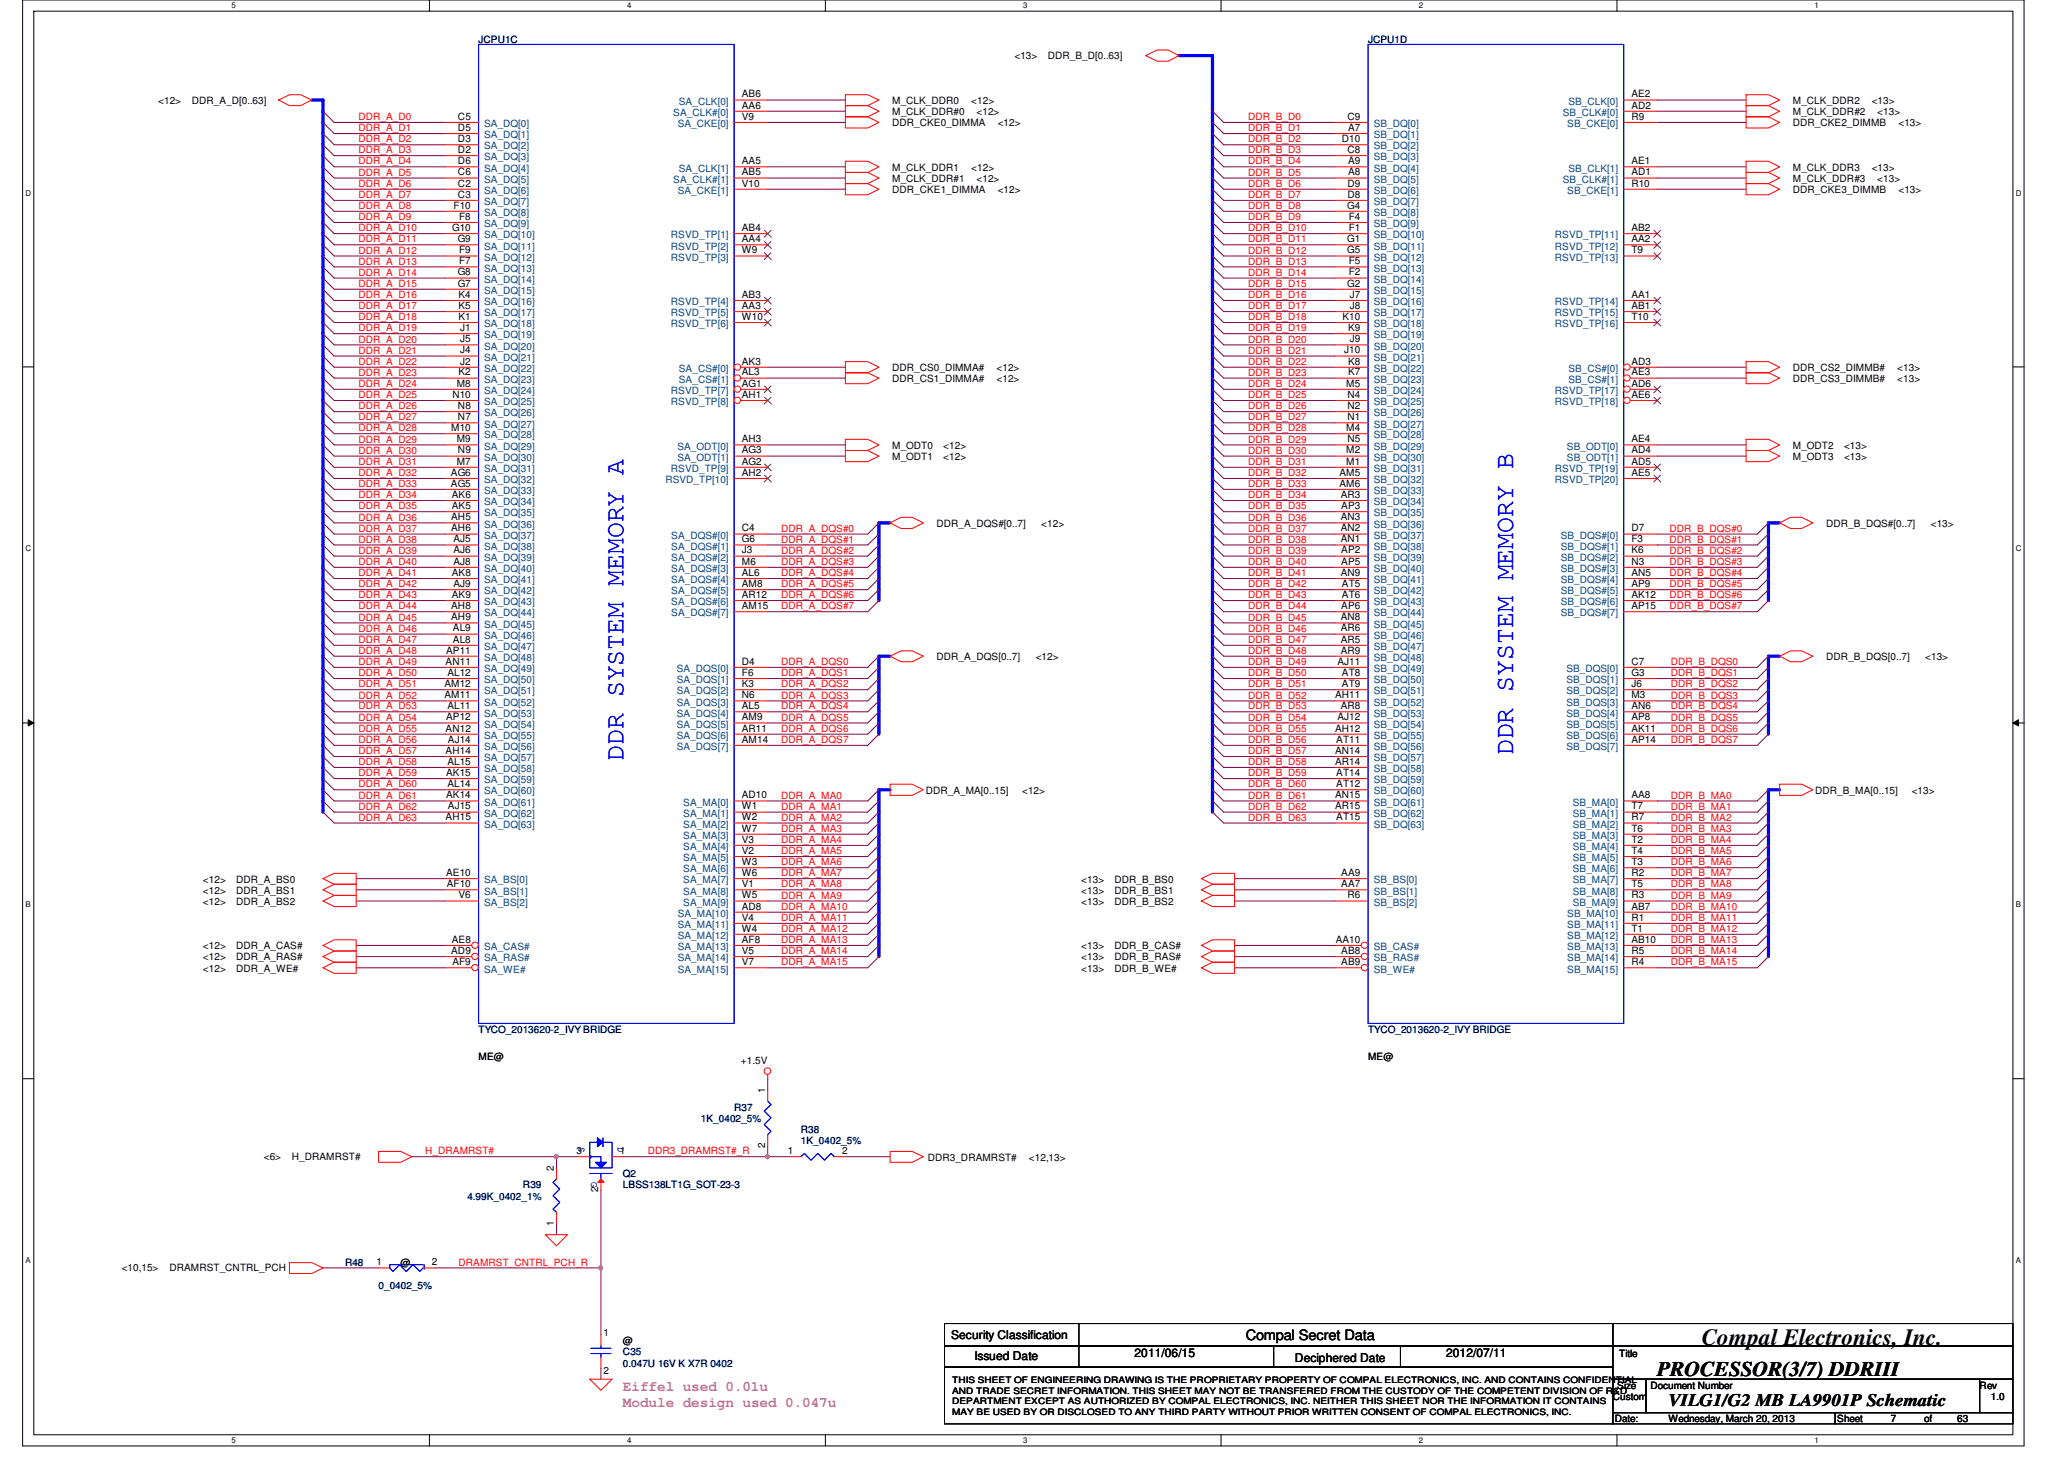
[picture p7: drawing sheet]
<svg xmlns="http://www.w3.org/2000/svg" width="297mm" height="210mm" viewBox="0 0 297 210" stroke-linecap="round" stroke-linejoin="round" font-family="sans-serif">
<defs><g id="words">
<g font-size="3.8" fill="#00f">
<text x="89.7" y="109.5" transform="rotate(-90 89.7 109.5)">DDR SYSTEM MEMORY A</text>
<text x="217.8" y="108.7" transform="rotate(-90 217.8 108.7)">DDR SYSTEM MEMORY B</text>
</g>
<text font-size="3.3" x="244.9" y="193.5">Compal Electronics, Inc.</text>
<text font-size="3" x="238.5" y="198">PROCESSOR(3/7) DDRIII</text>
<text font-size="2.5" x="240.1" y="202.3">VILG1/G2 MB LA9901P Schematic</text>
<text font-size="2.1" x="179.3" y="192.8">Compal Secret Data</text>
<g font-size="2.1" fill="#f0f">
<text x="89.7" y="200.1">Eiffel used 0.01u</text>
<text x="89.7" y="202.4">Module design used 0.047u</text>
</g>
<g font-size="1.7">
<text x="136.9" y="192.7">Security Classification</text>
<text x="140.2" y="195.7">Issued Date</text>
<text x="163.3" y="195.2">2011/06/15</text>
<text x="186.3" y="195.9">Deciphered Date</text>
<text x="208.1" y="195.2">2012/07/11</text>
</g>
<g font-size="1.4" fill="#000080">
<text x="68.9" y="6.2">JCPU1C</text>
<text x="196.9" y="6.2">JCPU1D</text>
<text x="68.9" y="148.6">TYCO_2013620-2_IVY BRIDGE</text>
<text x="196.9" y="148.6">TYCO_2013620-2_IVY BRIDGE</text>
<text x="100.9" y="161.4">1K_0402_5%</text>
<text x="105.7" y="159.8">R37</text>
<text x="115.3" y="163">R38</text>
<text x="115.3" y="164.6">1K_0402_5%</text>
<text x="67.3" y="172.6">4.99K_0402_1%</text>
<text x="75.3" y="171">R39</text>
<text x="89.7" y="169.4">Q2</text>
<text x="89.7" y="171">LBSS138LT1G_SOT-23-3</text>
<text x="49.7" y="182.2">R48</text>
<text x="54.5" y="185.4">0_0402_5%</text>
<text x="89.7" y="195">C35</text>
<text x="89.7" y="196.6">0.047U 16V K X7R 0402</text>
</g>
<g font-size="1.4">
<text x="146" y="8.6">&lt;13&gt;</text>
<text x="150.8" y="8.6">DDR_B_D[0..63]</text>
<text x="22.8" y="15">&lt;12&gt;</text>
<text x="27.6" y="15">DDR_A_D[0..63]</text>
<text x="65.9" y="17.2">C5</text>
<text x="106.8" y="15.6">AA6</text>
<text x="106.8" y="17.2">V9</text>
<text x="106.8" y="14">AB6</text>
<text x="128.4" y="15">M_CLK_DDR0</text>
<text x="128.4" y="16.6">M_CLK_DDR#0</text>
<text x="139.8" y="15">&lt;12&gt;</text>
<text x="140.5" y="16.6">&lt;12&gt;</text>
<text x="193.9" y="17.2">C9</text>
<text x="234.8" y="15.6">AD2</text>
<text x="234.8" y="17.2">R9</text>
<text x="234.8" y="14">AE2</text>
<text x="258" y="15">M_CLK_DDR2</text>
<text x="258" y="16.6">M_CLK_DDR#2</text>
<text x="269.4" y="15">&lt;13&gt;</text>
<text x="270.2" y="16.6">&lt;13&gt;</text>
<text x="65.9" y="18.8">D5</text>
<text x="65.9" y="20.4">D3</text>
<text x="65.9" y="22">D2</text>
<text x="65.9" y="23.6">D6</text>
<text x="106.8" y="23.6">AA5</text>
<text x="128.4" y="18.2">DDR_CKE0_DIMMA</text>
<text x="143.6" y="18.2">&lt;12&gt;</text>
<text x="193.1" y="20.4">D10</text>
<text x="193.9" y="22">C8</text>
<text x="194" y="18.8">A7</text>
<text x="194" y="23.6">A9</text>
<text x="234.8" y="23.6">AE1</text>
<text x="258" y="18.2">DDR_CKE2_DIMMB</text>
<text x="273.2" y="18.2">&lt;13&gt;</text>
<text x="65.9" y="25.2">C6</text>
<text x="65.9" y="26.8">C2</text>
<text x="65.9" y="28.4">C3</text>
<text x="106.8" y="25.2">AB5</text>
<text x="106.8" y="26.8">V10</text>
<text x="128.4" y="24.6">M_CLK_DDR1</text>
<text x="128.4" y="26.2">M_CLK_DDR#1</text>
<text x="128.4" y="27.8">DDR_CKE1_DIMMA</text>
<text x="139.8" y="24.6">&lt;12&gt;</text>
<text x="140.5" y="26.2">&lt;12&gt;</text>
<text x="143.6" y="27.8">&lt;12&gt;</text>
<text x="193.9" y="26.8">D9</text>
<text x="193.9" y="28.4">D8</text>
<text x="194" y="25.2">A8</text>
<text x="234.8" y="25.2">AD1</text>
<text x="234.8" y="26.8">R10</text>
<text x="258" y="24.6">M_CLK_DDR3</text>
<text x="258" y="27.8">DDR_CKE3_DIMMB</text>
<text x="258" y="26.2">M_CLK_DDR#3</text>
<text x="269.4" y="24.6">&lt;13&gt;</text>
<text x="270.2" y="26.2">&lt;13&gt;</text>
<text x="273.2" y="27.8">&lt;13&gt;</text>
<text x="65.1" y="33.2">G10</text>
<text x="65.3" y="30">F10</text>
<text x="65.9" y="34.8">G9</text>
<text x="66.1" y="31.6">F8</text>
<text x="106.8" y="33.2">AB4</text>
<text x="106.8" y="34.8">AA4</text>
<text x="193.9" y="30">G4</text>
<text x="193.9" y="34.8">G1</text>
<text x="194.1" y="31.6">F4</text>
<text x="194.1" y="33.2">F1</text>
<text x="234.8" y="33.2">AB2</text>
<text x="234.8" y="34.8">AA2</text>
<text x="65.9" y="39.6">G8</text>
<text x="65.9" y="41.2">G7</text>
<text x="66.1" y="36.4">F9</text>
<text x="66.1" y="38">F7</text>
<text x="106.8" y="36.4">W9</text>
<text x="193.9" y="36.4">G5</text>
<text x="193.9" y="41.2">G2</text>
<text x="194.1" y="38">F5</text>
<text x="194.1" y="39.6">F2</text>
<text x="234.8" y="36.4">T9</text>
<text x="66" y="42.8">K4</text>
<text x="66" y="44.4">K5</text>
<text x="66" y="46">K1</text>
<text x="66.2" y="47.6">J1</text>
<text x="106.8" y="42.8">AB3</text>
<text x="106.8" y="44.4">AA3</text>
<text x="106.8" y="46">W10</text>
<text x="193.2" y="46">K10</text>
<text x="194" y="47.6">K9</text>
<text x="194.3" y="42.8">J7</text>
<text x="194.3" y="44.4">J8</text>
<text x="234.8" y="42.8">AA1</text>
<text x="234.8" y="44.4">AB1</text>
<text x="234.8" y="46">T10</text>
<text x="66.2" y="49.2">J5</text>
<text x="66.2" y="50.8">J4</text>
<text x="66.2" y="52.5">J2</text>
<text x="106.8" y="52.5">AK3</text>
<text x="128.4" y="53.4">DDR_CS0_DIMMA#</text>
<text x="143.4" y="53.4">&lt;12&gt;</text>
<text x="193.5" y="50.8">J10</text>
<text x="194" y="52.5">K8</text>
<text x="194.3" y="49.2">J9</text>
<text x="234.8" y="52.5">AD3</text>
<text x="258" y="53.4">DDR_CS2_DIMMB#</text>
<text x="273" y="53.4">&lt;13&gt;</text>
<text x="65.1" y="57.2">N10</text>
<text x="65.7" y="55.6">M8</text>
<text x="65.9" y="58.8">N8</text>
<text x="66" y="54">K2</text>
<text x="106.8" y="54">AL3</text>
<text x="106.8" y="55.6">AG1</text>
<text x="106.8" y="57.2">AH1</text>
<text x="128.4" y="55">DDR_CS1_DIMMA#</text>
<text x="143.4" y="55">&lt;12&gt;</text>
<text x="193.8" y="55.6">M5</text>
<text x="193.9" y="57.2">N4</text>
<text x="193.9" y="58.8">N2</text>
<text x="194" y="54">K7</text>
<text x="234.8" y="55.6">AD6</text>
<text x="234.8" y="57.2">AE6</text>
<text x="234.8" y="54">AE3</text>
<text x="258" y="55">DDR_CS3_DIMMB#</text>
<text x="273" y="55">&lt;13&gt;</text>
<text x="64.9" y="62">M10</text>
<text x="65.7" y="63.6">M9</text>
<text x="65.9" y="60.5">N7</text>
<text x="65.9" y="65.2">N9</text>
<text x="106.8" y="63.6">AH3</text>
<text x="106.8" y="65.2">AG3</text>
<text x="128.4" y="64.6">M_ODT0</text>
<text x="135.8" y="64.6">&lt;12&gt;</text>
<text x="193.8" y="62">M4</text>
<text x="193.8" y="65.2">M2</text>
<text x="193.9" y="60.5">N1</text>
<text x="193.9" y="63.6">N5</text>
<text x="234.8" y="63.6">AE4</text>
<text x="234.8" y="65.2">AD4</text>
<text x="258" y="64.6">M_ODT2</text>
<text x="265.4" y="64.6">&lt;13&gt;</text>
<text x="64.9" y="68.5">AG6</text>
<text x="64.9" y="70">AG5</text>
<text x="65" y="71.6">AK6</text>
<text x="65.7" y="66.8">M7</text>
<text x="106.8" y="68.5">AH2</text>
<text x="106.8" y="66.8">AG2</text>
<text x="128.4" y="66.2">M_ODT1</text>
<text x="135.8" y="66.2">&lt;12&gt;</text>
<text x="192.8" y="68.5">AM5</text>
<text x="192.8" y="70">AM6</text>
<text x="193" y="71.6">AR3</text>
<text x="193.8" y="66.8">M1</text>
<text x="234.8" y="66.8">AD5</text>
<text x="234.8" y="68.5">AE5</text>
<text x="258" y="66.2">M_ODT3</text>
<text x="265.4" y="66.2">&lt;13&gt;</text>
<text x="64.9" y="74.8">AH5</text>
<text x="64.9" y="76.5">AH6</text>
<text x="65" y="73.2">AK5</text>
<text x="106.8" y="76.5">C4</text>
<text x="134.8" y="75.8">DDR_A_DQS#[0..7]</text>
<text x="149.9" y="75.8">&lt;12&gt;</text>
<text x="193" y="74.8">AN3</text>
<text x="193" y="76.5">AN2</text>
<text x="193" y="73.2">AP3</text>
<text x="234.8" y="76.5">D7</text>
<text x="262.8" y="75.8">DDR_B_DQS#[0..7]</text>
<text x="277.9" y="75.8">&lt;13&gt;</text>
<text x="65" y="82.8">AK8</text>
<text x="65.3" y="78">AJ5</text>
<text x="65.3" y="79.6">AJ6</text>
<text x="65.3" y="81.2">AJ8</text>
<text x="106.8" y="78">G6</text>
<text x="106.8" y="79.6">J3</text>
<text x="106.8" y="81.2">M6</text>
<text x="106.8" y="82.8">AL6</text>
<text x="193" y="78">AN1</text>
<text x="193" y="82.8">AN9</text>
<text x="193" y="79.6">AP2</text>
<text x="193" y="81.2">AP5</text>
<text x="234.8" y="82.8">AN5</text>
<text x="234.8" y="78">F3</text>
<text x="234.8" y="79.6">K6</text>
<text x="234.8" y="81.2">N3</text>
<text x="64.9" y="87.6">AH8</text>
<text x="64.9" y="89.2">AH9</text>
<text x="65" y="86">AK9</text>
<text x="65.3" y="84.5">AJ9</text>
<text x="106.8" y="84.5">AM8</text>
<text x="106.8" y="86">AR12</text>
<text x="106.8" y="87.6">AM15</text>
<text x="193" y="89.2">AN8</text>
<text x="193" y="87.6">AP6</text>
<text x="193.1" y="84.5">AT5</text>
<text x="193.1" y="86">AT6</text>
<text x="234.8" y="84.5">AP9</text>
<text x="234.8" y="86">AK12</text>
<text x="234.8" y="87.6">AP15</text>
<text x="64.1" y="95.6">AN11</text>
<text x="64.2" y="94">AP11</text>
<text x="65.2" y="90.8">AL9</text>
<text x="65.2" y="92.5">AL8</text>
<text x="106.8" y="95.6">D4</text>
<text x="134.8" y="95">DDR_A_DQS[0..7]</text>
<text x="149.1" y="95">&lt;12&gt;</text>
<text x="192.5" y="95.6">AJ11</text>
<text x="193" y="90.8">AR6</text>
<text x="193" y="92.5">AR5</text>
<text x="193" y="94">AR9</text>
<text x="234.8" y="95.6">C7</text>
<text x="262.8" y="95">DDR_B_DQS[0..7]</text>
<text x="277.1" y="95">&lt;13&gt;</text>
<text x="64" y="98.8">AM12</text>
<text x="64" y="100.5">AM11</text>
<text x="64.4" y="97.2">AL12</text>
<text x="106.8" y="97.2">F6</text>
<text x="106.8" y="98.8">K3</text>
<text x="106.8" y="100.5">N6</text>
<text x="192.1" y="100.5">AH11</text>
<text x="193.1" y="97.2">AT8</text>
<text x="193.1" y="98.8">AT9</text>
<text x="234.8" y="97.2">G3</text>
<text x="234.8" y="98.8">J6</text>
<text x="234.8" y="100.5">M3</text>
<text x="64.1" y="105.2">AN12</text>
<text x="64.2" y="103.6">AP12</text>
<text x="64.4" y="102">AL11</text>
<text x="64.5" y="106.8">AJ14</text>
<text x="106.8" y="102">AL5</text>
<text x="106.8" y="103.6">AM9</text>
<text x="106.8" y="105.2">AR11</text>
<text x="106.8" y="106.8">AM14</text>
<text x="192.1" y="105.2">AH12</text>
<text x="192.3" y="106.8">AT11</text>
<text x="192.5" y="103.6">AJ12</text>
<text x="193" y="102">AR8</text>
<text x="234.8" y="102">AN6</text>
<text x="234.8" y="103.6">AP8</text>
<text x="234.8" y="105.2">AK11</text>
<text x="234.8" y="106.8">AP14</text>
<text x="64.1" y="108.5">AH14</text>
<text x="64.2" y="111.6">AK15</text>
<text x="64.4" y="110">AL15</text>
<text x="64.4" y="113.2">AL14</text>
<text x="192.1" y="108.5">AN14</text>
<text x="192.1" y="110">AR14</text>
<text x="192.3" y="111.6">AT14</text>
<text x="192.3" y="113.2">AT12</text>
<text x="64.1" y="118">AH15</text>
<text x="64.2" y="114.9">AK14</text>
<text x="64.5" y="116.5">AJ15</text>
<text x="106.8" y="114.9">AD10</text>
<text x="106.8" y="116.5">W1</text>
<text x="106.8" y="118">W2</text>
<text x="106.8" y="119.6">W7</text>
<text x="133.2" y="114.2">DDR_A_MA[0..15]</text>
<text x="147.1" y="114.2">&lt;12&gt;</text>
<text x="192.1" y="114.9">AN15</text>
<text x="192.1" y="116.5">AR15</text>
<text x="192.3" y="118">AT15</text>
<text x="234.8" y="114.9">AA8</text>
<text x="234.8" y="116.5">T7</text>
<text x="234.8" y="118">R7</text>
<text x="234.8" y="119.6">T6</text>
<text x="261.2" y="114.2">DDR_B_MA[0..15]</text>
<text x="275.1" y="114.2">&lt;13&gt;</text>
<text x="106.8" y="121.2">V3</text>
<text x="106.8" y="122.9">V2</text>
<text x="106.8" y="124.5">W3</text>
<text x="234.8" y="121.2">T2</text>
<text x="234.8" y="122.9">T4</text>
<text x="234.8" y="124.5">T3</text>
<text x="29.2" y="127">&lt;12&gt;</text>
<text x="29.2" y="128.6">&lt;12&gt;</text>
<text x="29.2" y="130.2">&lt;12&gt;</text>
<text x="34" y="127">DDR_A_BS0</text>
<text x="34" y="128.6">DDR_A_BS1</text>
<text x="34" y="130.2">DDR_A_BS2</text>
<text x="64.2" y="126">AE10</text>
<text x="64.3" y="127.6">AF10</text>
<text x="66" y="129.2">V6</text>
<text x="106.8" y="130.9">AD8</text>
<text x="106.8" y="126">W6</text>
<text x="106.8" y="127.6">V1</text>
<text x="106.8" y="129.2">W5</text>
<text x="155.6" y="127">&lt;13&gt;</text>
<text x="155.6" y="128.6">&lt;13&gt;</text>
<text x="155.6" y="130.2">&lt;13&gt;</text>
<text x="160.4" y="127">DDR_B_BS0</text>
<text x="160.4" y="128.6">DDR_B_BS1</text>
<text x="160.4" y="130.2">DDR_B_BS2</text>
<text x="193" y="126">AA9</text>
<text x="193" y="127.6">AA7</text>
<text x="193.9" y="129.2">R6</text>
<text x="234.8" y="130.9">AB7</text>
<text x="234.8" y="126">R2</text>
<text x="234.8" y="127.6">T5</text>
<text x="234.8" y="129.2">R3</text>
<text x="29.2" y="136.6">&lt;12&gt;</text>
<text x="34" y="136.6">DDR_A_CAS#</text>
<text x="64.9" y="137.2">AD9</text>
<text x="65" y="135.6">AE8</text>
<text x="106.8" y="132.5">V4</text>
<text x="106.8" y="134">W4</text>
<text x="106.8" y="135.6">AF8</text>
<text x="106.8" y="137.2">V5</text>
<text x="155.6" y="136.6">&lt;13&gt;</text>
<text x="160.4" y="136.6">DDR_B_CAS#</text>
<text x="192.2" y="135.6">AA10</text>
<text x="193" y="137.2">AB8</text>
<text x="234.8" y="132.5">R1</text>
<text x="234.8" y="134">T1</text>
<text x="234.8" y="135.6">AB10</text>
<text x="234.8" y="137.2">R5</text>
<text x="29.2" y="139.8">&lt;12&gt;</text>
<text x="29.2" y="138.2">&lt;12&gt;</text>
<text x="34" y="139.8">DDR_A_WE#</text>
<text x="34" y="138.2">DDR_A_RAS#</text>
<text x="65.1" y="138.9">AF9</text>
<text x="106.8" y="138.9">V7</text>
<text x="155.6" y="139.8">&lt;13&gt;</text>
<text x="155.6" y="138.2">&lt;13&gt;</text>
<text x="160.4" y="139.8">DDR_B_WE#</text>
<text x="160.4" y="138.2">DDR_B_RAS#</text>
<text x="193" y="138.9">AB9</text>
<text x="234.8" y="138.9">R4</text>
<text x="68.9" y="152.4">ME@</text>
<text x="106.6" y="153.1">+1.5V</text>
<text x="196.9" y="152.4">ME@</text>
<text x="110.1" y="157.3" transform="rotate(-90 110.1 157.3)">1</text>
<text x="38" y="166.8">&lt;6&gt;</text>
<text x="42" y="166.8">H_DRAMRST#</text>
<text x="83" y="166">3</text>
<text x="89.2" y="166">1</text>
<text x="110.1" y="165.1" transform="rotate(-90 110.1 165.1)">2</text>
<text x="113.4" y="166">1</text>
<text x="121.2" y="166">2</text>
<text x="133.5" y="167">DDR3_DRAMRST#</text>
<text x="148.1" y="167">&lt;12,13&gt;</text>
<text x="79.7" y="168.5" transform="rotate(-90 79.7 168.5)">2</text>
<text x="86.1" y="171.5" transform="rotate(-90 86.1 171.5)">2</text>
<text x="79.7" y="176.3" transform="rotate(-90 79.7 176.3)">1</text>
<text x="17.5" y="182.8">&lt;10,15&gt;</text>
<text x="24.4" y="182.8">DRAMRST_CNTRL_PCH</text>
<text x="54.2" y="182">1</text>
<text x="57.7" y="182.2">@</text>
<text x="62.1" y="182">2</text>
<text x="86.9" y="192.2">1</text>
<text x="86.9" y="197.7">2</text>
<text x="89.7" y="193.4">@</text>
<text x="233" y="195.2">Title</text>
<text x="232.1" y="201.4">Custom</text>
<text x="232.7" y="199.8">Size</text>
<text x="237.5" y="199.8">Document Number</text>
<text x="284.9" y="199.8">Rev</text>
<text x="286.5" y="201.4">1.0</text>
<text x="232.4" y="204.6">Date:</text>
<text x="240.1" y="204.6">Wednesday, March 20, 2013</text>
<text x="264.4" y="204.6">Sheet</text>
<text x="272.1" y="204.6">7</text>
<text x="276.9" y="204.6">of</text>
<text x="281.7" y="204.6">63</text>
</g>
<g font-size="1.4" fill="#f00">
<text x="51.6" y="17.3">DDR_A_D0</text>
<text x="179.6" y="17.3">DDR_B_D0</text>
<text x="51.6" y="22.1">DDR_A_D3</text>
<text x="51.6" y="23.7">DDR_A_D4</text>
<text x="51.6" y="20.5">DDR_A_D2</text>
<text x="51.6" y="18.9">DDR_A_D1</text>
<text x="179.6" y="23.7">DDR_B_D4</text>
<text x="179.6" y="22.1">DDR_B_D3</text>
<text x="179.6" y="20.5">DDR_B_D2</text>
<text x="179.6" y="18.9">DDR_B_D1</text>
<text x="51.6" y="28.5">DDR_A_D7</text>
<text x="51.6" y="25.3">DDR_A_D5</text>
<text x="51.6" y="26.9">DDR_A_D6</text>
<text x="179.6" y="28.5">DDR_B_D7</text>
<text x="179.6" y="26.9">DDR_B_D6</text>
<text x="179.6" y="25.3">DDR_B_D5</text>
<text x="51.6" y="30.1">DDR_A_D8</text>
<text x="51.6" y="31.7">DDR_A_D9</text>
<text x="51.6" y="33.3">DDR_A_D10</text>
<text x="51.6" y="34.9">DDR_A_D11</text>
<text x="179.6" y="33.3">DDR_B_D10</text>
<text x="179.6" y="34.9">DDR_B_D11</text>
<text x="179.6" y="30.1">DDR_B_D8</text>
<text x="179.6" y="31.7">DDR_B_D9</text>
<text x="51.6" y="39.7">DDR_A_D14</text>
<text x="51.6" y="41.3">DDR_A_D15</text>
<text x="51.6" y="38.1">DDR_A_D13</text>
<text x="51.6" y="36.5">DDR_A_D12</text>
<text x="179.6" y="39.7">DDR_B_D14</text>
<text x="179.6" y="38.1">DDR_B_D13</text>
<text x="179.6" y="41.3">DDR_B_D15</text>
<text x="179.6" y="36.5">DDR_B_D12</text>
<text x="51.6" y="47.7">DDR_A_D19</text>
<text x="51.6" y="42.9">DDR_A_D16</text>
<text x="51.6" y="44.5">DDR_A_D17</text>
<text x="51.6" y="46.1">DDR_A_D18</text>
<text x="179.6" y="47.7">DDR_B_D19</text>
<text x="179.6" y="46.1">DDR_B_D18</text>
<text x="179.6" y="44.5">DDR_B_D17</text>
<text x="179.6" y="42.9">DDR_B_D16</text>
<text x="51.6" y="49.3">DDR_A_D20</text>
<text x="51.6" y="50.9">DDR_A_D21</text>
<text x="51.6" y="52.5">DDR_A_D22</text>
<text x="179.6" y="50.9">DDR_B_D21</text>
<text x="179.6" y="52.5">DDR_B_D22</text>
<text x="179.6" y="49.3">DDR_B_D20</text>
<text x="51.6" y="57.3">DDR_A_D25</text>
<text x="51.6" y="55.7">DDR_A_D24</text>
<text x="51.6" y="58.9">DDR_A_D26</text>
<text x="51.6" y="54.1">DDR_A_D23</text>
<text x="179.6" y="55.7">DDR_B_D24</text>
<text x="179.6" y="58.9">DDR_B_D26</text>
<text x="179.6" y="54.1">DDR_B_D23</text>
<text x="179.6" y="57.3">DDR_B_D25</text>
<text x="51.6" y="60.5">DDR_A_D27</text>
<text x="51.6" y="65.3">DDR_A_D30</text>
<text x="51.6" y="63.7">DDR_A_D29</text>
<text x="51.6" y="62.1">DDR_A_D28</text>
<text x="179.6" y="63.7">DDR_B_D29</text>
<text x="179.6" y="60.5">DDR_B_D27</text>
<text x="179.6" y="65.3">DDR_B_D30</text>
<text x="179.6" y="62.1">DDR_B_D28</text>
<text x="51.6" y="71.7">DDR_A_D34</text>
<text x="51.6" y="68.5">DDR_A_D32</text>
<text x="51.6" y="70.1">DDR_A_D33</text>
<text x="51.6" y="66.9">DDR_A_D31</text>
<text x="179.6" y="70.1">DDR_B_D33</text>
<text x="179.6" y="71.7">DDR_B_D34</text>
<text x="179.6" y="66.9">DDR_B_D31</text>
<text x="179.6" y="68.5">DDR_B_D32</text>
<text x="51.6" y="73.3">DDR_A_D35</text>
<text x="51.6" y="74.9">DDR_A_D36</text>
<text x="51.6" y="76.5">DDR_A_D37</text>
<text x="112.4" y="76.5">DDR_A_DQS#0</text>
<text x="179.6" y="73.3">DDR_B_D35</text>
<text x="179.6" y="76.5">DDR_B_D37</text>
<text x="179.6" y="74.9">DDR_B_D36</text>
<text x="240.3" y="76.5">DDR_B_DQS#0</text>
<text x="51.6" y="79.7">DDR_A_D39</text>
<text x="51.6" y="82.9">DDR_A_D41</text>
<text x="51.6" y="81.3">DDR_A_D40</text>
<text x="51.6" y="78.1">DDR_A_D38</text>
<text x="112.4" y="79.7">DDR_A_DQS#2</text>
<text x="112.4" y="81.3">DDR_A_DQS#3</text>
<text x="112.4" y="78.1">DDR_A_DQS#1</text>
<text x="112.4" y="82.9">DDR_A_DQS#4</text>
<text x="179.6" y="81.3">DDR_B_D40</text>
<text x="179.6" y="79.7">DDR_B_D39</text>
<text x="179.6" y="82.9">DDR_B_D41</text>
<text x="179.6" y="78.1">DDR_B_D38</text>
<text x="240.3" y="78.1">DDR_B_DQS#1</text>
<text x="240.3" y="82.9">DDR_B_DQS#4</text>
<text x="240.3" y="81.3">DDR_B_DQS#3</text>
<text x="240.3" y="79.7">DDR_B_DQS#2</text>
<text x="51.6" y="84.5">DDR_A_D42</text>
<text x="51.6" y="86.1">DDR_A_D43</text>
<text x="51.6" y="87.7">DDR_A_D44</text>
<text x="51.6" y="89.3">DDR_A_D45</text>
<text x="112.4" y="87.7">DDR_A_DQS#7</text>
<text x="112.4" y="84.5">DDR_A_DQS#5</text>
<text x="112.4" y="86.1">DDR_A_DQS#6</text>
<text x="179.6" y="84.5">DDR_B_D42</text>
<text x="179.6" y="86.1">DDR_B_D43</text>
<text x="179.6" y="87.7">DDR_B_D44</text>
<text x="179.6" y="89.3">DDR_B_D45</text>
<text x="240.3" y="87.7">DDR_B_DQS#7</text>
<text x="240.3" y="84.5">DDR_B_DQS#5</text>
<text x="240.3" y="86.1">DDR_B_DQS#6</text>
<text x="51.6" y="92.5">DDR_A_D47</text>
<text x="51.6" y="90.9">DDR_A_D46</text>
<text x="51.6" y="94.1">DDR_A_D48</text>
<text x="51.6" y="95.7">DDR_A_D49</text>
<text x="112.4" y="95.7">DDR_A_DQS0</text>
<text x="179.6" y="90.9">DDR_B_D46</text>
<text x="179.6" y="95.7">DDR_B_D49</text>
<text x="179.6" y="94.1">DDR_B_D48</text>
<text x="179.6" y="92.5">DDR_B_D47</text>
<text x="240.4" y="95.7">DDR_B_DQS0</text>
<text x="51.6" y="98.9">DDR_A_D51</text>
<text x="51.6" y="97.3">DDR_A_D50</text>
<text x="51.6" y="100.5">DDR_A_D52</text>
<text x="112.4" y="98.9">DDR_A_DQS2</text>
<text x="112.4" y="97.3">DDR_A_DQS1</text>
<text x="112.4" y="100.5">DDR_A_DQS3</text>
<text x="179.6" y="97.3">DDR_B_D50</text>
<text x="179.6" y="100.5">DDR_B_D52</text>
<text x="179.6" y="98.9">DDR_B_D51</text>
<text x="240.4" y="97.3">DDR_B_DQS1</text>
<text x="240.4" y="100.5">DDR_B_DQS3</text>
<text x="240.4" y="98.9">DDR_B_DQS2</text>
<text x="51.6" y="106.9">DDR_A_D56</text>
<text x="51.6" y="105.3">DDR_A_D55</text>
<text x="51.6" y="103.7">DDR_A_D54</text>
<text x="51.6" y="102.1">DDR_A_D53</text>
<text x="112.4" y="105.3">DDR_A_DQS6</text>
<text x="112.4" y="103.7">DDR_A_DQS5</text>
<text x="112.4" y="102.1">DDR_A_DQS4</text>
<text x="112.4" y="106.9">DDR_A_DQS7</text>
<text x="179.6" y="105.3">DDR_B_D55</text>
<text x="179.6" y="102.1">DDR_B_D53</text>
<text x="179.6" y="106.9">DDR_B_D56</text>
<text x="179.6" y="103.7">DDR_B_D54</text>
<text x="240.4" y="106.9">DDR_B_DQS7</text>
<text x="240.4" y="103.7">DDR_B_DQS5</text>
<text x="240.4" y="102.1">DDR_B_DQS4</text>
<text x="240.4" y="105.3">DDR_B_DQS6</text>
<text x="51.6" y="111.7">DDR_A_D59</text>
<text x="51.6" y="110.1">DDR_A_D58</text>
<text x="51.6" y="108.5">DDR_A_D57</text>
<text x="51.6" y="113.3">DDR_A_D60</text>
<text x="179.6" y="111.7">DDR_B_D59</text>
<text x="179.6" y="108.5">DDR_B_D57</text>
<text x="179.6" y="113.3">DDR_B_D60</text>
<text x="179.6" y="110.1">DDR_B_D58</text>
<text x="51.6" y="118.1">DDR_A_D63</text>
<text x="51.6" y="116.5">DDR_A_D62</text>
<text x="51.6" y="114.9">DDR_A_D61</text>
<text x="112.4" y="114.9">DDR_A_MA0</text>
<text x="112.4" y="116.5">DDR_A_MA1</text>
<text x="112.4" y="118.1">DDR_A_MA2</text>
<text x="112.4" y="119.7">DDR_A_MA3</text>
<text x="179.6" y="118.1">DDR_B_D63</text>
<text x="179.6" y="116.5">DDR_B_D62</text>
<text x="179.6" y="114.9">DDR_B_D61</text>
<text x="240.4" y="114.9">DDR_B_MA0</text>
<text x="240.4" y="118.1">DDR_B_MA2</text>
<text x="240.4" y="119.7">DDR_B_MA3</text>
<text x="240.4" y="116.5">DDR_B_MA1</text>
<text x="112.4" y="122.9">DDR_A_MA5</text>
<text x="112.4" y="121.3">DDR_A_MA4</text>
<text x="112.4" y="124.5">DDR_A_MA6</text>
<text x="240.4" y="121.3">DDR_B_MA4</text>
<text x="240.4" y="122.9">DDR_B_MA5</text>
<text x="240.4" y="124.5">DDR_B_MA6</text>
<text x="112.4" y="129.3">DDR_A_MA9</text>
<text x="112.4" y="126.1">DDR_A_MA7</text>
<text x="112.4" y="127.7">DDR_A_MA8</text>
<text x="112.4" y="130.9">DDR_A_MA10</text>
<text x="240.4" y="129.3">DDR_B_MA9</text>
<text x="240.4" y="126.1">DDR_B_MA7</text>
<text x="240.4" y="130.9">DDR_B_MA10</text>
<text x="240.4" y="127.7">DDR_B_MA8</text>
<text x="112.4" y="137.3">DDR_A_MA14</text>
<text x="112.4" y="134.1">DDR_A_MA12</text>
<text x="112.4" y="135.7">DDR_A_MA13</text>
<text x="112.4" y="132.5">DDR_A_MA11</text>
<text x="240.4" y="135.7">DDR_B_MA13</text>
<text x="240.4" y="132.5">DDR_B_MA11</text>
<text x="240.4" y="134.1">DDR_B_MA12</text>
<text x="240.4" y="137.3">DDR_B_MA14</text>
<text x="112.4" y="138.9">DDR_A_MA15</text>
<text x="240.4" y="138.9">DDR_B_MA15</text>
<text x="61.2" y="166.1">H_DRAMRST#</text>
<text x="93.2" y="166.1">DDR3_DRAMRST#_R</text>
<text x="66" y="182.1">DRAMRST_CNTRL_PCH_R</text>
</g>
<g font-size="1.4" fill="#004080">
<text x="96.9" y="16.7">SA_CLK#[0]</text>
<text x="97.7" y="15.1">SA_CLK[0]</text>
<text x="224.9" y="16.7">SB_CLK#[0]</text>
<text x="225.7" y="15.1">SB_CLK[0]</text>
<text x="69.7" y="18.3">SA_DQ[0]</text>
<text x="69.7" y="19.9">SA_DQ[1]</text>
<text x="69.7" y="21.5">SA_DQ[2]</text>
<text x="69.7" y="23.1">SA_DQ[3]</text>
<text x="97.5" y="18.3">SA_CKE[0]</text>
<text x="197.7" y="18.3">SB_DQ[0]</text>
<text x="197.7" y="19.9">SB_DQ[1]</text>
<text x="197.7" y="21.5">SB_DQ[2]</text>
<text x="197.7" y="23.1">SB_DQ[3]</text>
<text x="225.5" y="18.3">SB_CKE[0]</text>
<text x="69.7" y="24.7">SA_DQ[4]</text>
<text x="69.7" y="26.3">SA_DQ[5]</text>
<text x="69.7" y="27.9">SA_DQ[6]</text>
<text x="69.7" y="29.5">SA_DQ[7]</text>
<text x="96.9" y="26.3">SA_CLK#[1]</text>
<text x="97.5" y="27.9">SA_CKE[1]</text>
<text x="97.7" y="24.7">SA_CLK[1]</text>
<text x="197.7" y="24.7">SB_DQ[4]</text>
<text x="197.7" y="26.3">SB_DQ[5]</text>
<text x="197.7" y="27.9">SB_DQ[6]</text>
<text x="197.7" y="29.5">SB_DQ[7]</text>
<text x="224.9" y="26.3">SB_CLK#[1]</text>
<text x="225.5" y="27.9">SB_CKE[1]</text>
<text x="225.7" y="24.7">SB_CLK[1]</text>
<text x="69.7" y="31.1">SA_DQ[8]</text>
<text x="69.7" y="32.7">SA_DQ[9]</text>
<text x="69.7" y="34.3">SA_DQ[10]</text>
<text x="69.7" y="35.9">SA_DQ[11]</text>
<text x="96.6" y="34.3">RSVD_TP[1]</text>
<text x="96.6" y="35.9">RSVD_TP[2]</text>
<text x="197.7" y="31.1">SB_DQ[8]</text>
<text x="197.7" y="32.7">SB_DQ[9]</text>
<text x="197.7" y="34.3">SB_DQ[10]</text>
<text x="197.7" y="35.9">SB_DQ[11]</text>
<text x="223.8" y="34.3">RSVD_TP[11]</text>
<text x="223.8" y="35.9">RSVD_TP[12]</text>
<text x="69.7" y="37.5">SA_DQ[12]</text>
<text x="69.7" y="39.1">SA_DQ[13]</text>
<text x="69.7" y="40.7">SA_DQ[14]</text>
<text x="96.6" y="37.5">RSVD_TP[3]</text>
<text x="197.7" y="37.5">SB_DQ[12]</text>
<text x="197.7" y="39.1">SB_DQ[13]</text>
<text x="197.7" y="40.7">SB_DQ[14]</text>
<text x="223.8" y="37.5">RSVD_TP[13]</text>
<text x="69.7" y="42.3">SA_DQ[15]</text>
<text x="69.7" y="43.9">SA_DQ[16]</text>
<text x="69.7" y="45.5">SA_DQ[17]</text>
<text x="69.7" y="47.1">SA_DQ[18]</text>
<text x="96.6" y="43.9">RSVD_TP[4]</text>
<text x="96.6" y="45.5">RSVD_TP[5]</text>
<text x="96.6" y="47.1">RSVD_TP[6]</text>
<text x="197.7" y="42.3">SB_DQ[15]</text>
<text x="197.7" y="43.9">SB_DQ[16]</text>
<text x="197.7" y="45.5">SB_DQ[17]</text>
<text x="197.7" y="47.1">SB_DQ[18]</text>
<text x="223.8" y="43.9">RSVD_TP[14]</text>
<text x="223.8" y="45.5">RSVD_TP[15]</text>
<text x="223.8" y="47.1">RSVD_TP[16]</text>
<text x="69.7" y="48.7">SA_DQ[19]</text>
<text x="69.7" y="50.3">SA_DQ[20]</text>
<text x="69.7" y="51.9">SA_DQ[21]</text>
<text x="69.7" y="53.5">SA_DQ[22]</text>
<text x="97.7" y="53.5">SA_CS#[0]</text>
<text x="197.7" y="48.7">SB_DQ[19]</text>
<text x="197.7" y="50.3">SB_DQ[20]</text>
<text x="197.7" y="51.9">SB_DQ[21]</text>
<text x="197.7" y="53.5">SB_DQ[22]</text>
<text x="225.7" y="53.5">SB_CS#[0]</text>
<text x="69.7" y="55.1">SA_DQ[23]</text>
<text x="69.7" y="56.7">SA_DQ[24]</text>
<text x="69.7" y="58.3">SA_DQ[25]</text>
<text x="69.7" y="59.9">SA_DQ[26]</text>
<text x="96.6" y="56.7">RSVD_TP[7]</text>
<text x="96.6" y="58.3">RSVD_TP[8]</text>
<text x="97.7" y="55.1">SA_CS#[1]</text>
<text x="197.7" y="55.1">SB_DQ[23]</text>
<text x="197.7" y="56.7">SB_DQ[24]</text>
<text x="197.7" y="58.3">SB_DQ[25]</text>
<text x="197.7" y="59.9">SB_DQ[26]</text>
<text x="223.8" y="56.7">RSVD_TP[17]</text>
<text x="223.8" y="58.3">RSVD_TP[18]</text>
<text x="225.7" y="55.1">SB_CS#[1]</text>
<text x="69.7" y="61.5">SA_DQ[27]</text>
<text x="69.7" y="63.1">SA_DQ[28]</text>
<text x="69.7" y="64.7">SA_DQ[29]</text>
<text x="97.5" y="64.7">SA_ODT[0]</text>
<text x="197.7" y="61.5">SB_DQ[27]</text>
<text x="197.7" y="63.1">SB_DQ[28]</text>
<text x="197.7" y="64.7">SB_DQ[29]</text>
<text x="225.5" y="64.7">SB_ODT[0]</text>
<text x="69.7" y="66.3">SA_DQ[30]</text>
<text x="69.7" y="67.9">SA_DQ[31]</text>
<text x="69.7" y="69.5">SA_DQ[32]</text>
<text x="69.7" y="71.1">SA_DQ[33]</text>
<text x="95.8" y="69.5">RSVD_TP[10]</text>
<text x="96.6" y="67.9">RSVD_TP[9]</text>
<text x="97.5" y="66.3">SA_ODT[1]</text>
<text x="197.7" y="66.3">SB_DQ[30]</text>
<text x="197.7" y="67.9">SB_DQ[31]</text>
<text x="197.7" y="69.5">SB_DQ[32]</text>
<text x="197.7" y="71.1">SB_DQ[33]</text>
<text x="223.8" y="67.9">RSVD_TP[19]</text>
<text x="223.8" y="69.5">RSVD_TP[20]</text>
<text x="225.5" y="66.3">SB_ODT[1]</text>
<text x="69.7" y="72.7">SA_DQ[34]</text>
<text x="69.7" y="74.3">SA_DQ[35]</text>
<text x="69.7" y="75.9">SA_DQ[36]</text>
<text x="69.7" y="77.5">SA_DQ[37]</text>
<text x="96.6" y="77.5">SA_DQS#[0]</text>
<text x="197.7" y="72.7">SB_DQ[34]</text>
<text x="197.7" y="74.3">SB_DQ[35]</text>
<text x="197.7" y="75.9">SB_DQ[36]</text>
<text x="197.7" y="77.5">SB_DQ[37]</text>
<text x="224.6" y="77.5">SB_DQS#[0]</text>
<text x="69.7" y="79.1">SA_DQ[38]</text>
<text x="69.7" y="80.7">SA_DQ[39]</text>
<text x="69.7" y="82.3">SA_DQ[40]</text>
<text x="69.7" y="83.9">SA_DQ[41]</text>
<text x="96.6" y="79.1">SA_DQS#[1]</text>
<text x="96.6" y="80.7">SA_DQS#[2]</text>
<text x="96.6" y="82.3">SA_DQS#[3]</text>
<text x="96.6" y="83.9">SA_DQS#[4]</text>
<text x="197.7" y="79.1">SB_DQ[38]</text>
<text x="197.7" y="80.7">SB_DQ[39]</text>
<text x="197.7" y="82.3">SB_DQ[40]</text>
<text x="197.7" y="83.9">SB_DQ[41]</text>
<text x="224.6" y="83.9">SB_DQS#[4]</text>
<text x="224.6" y="79.1">SB_DQS#[1]</text>
<text x="224.6" y="80.7">SB_DQS#[2]</text>
<text x="224.6" y="82.3">SB_DQS#[3]</text>
<text x="69.7" y="85.5">SA_DQ[42]</text>
<text x="69.7" y="87.1">SA_DQ[43]</text>
<text x="69.7" y="88.7">SA_DQ[44]</text>
<text x="96.6" y="85.5">SA_DQS#[5]</text>
<text x="96.6" y="87.1">SA_DQS#[6]</text>
<text x="96.6" y="88.7">SA_DQS#[7]</text>
<text x="197.7" y="85.5">SB_DQ[42]</text>
<text x="197.7" y="87.1">SB_DQ[43]</text>
<text x="197.7" y="88.7">SB_DQ[44]</text>
<text x="224.6" y="85.5">SB_DQS#[5]</text>
<text x="224.6" y="87.1">SB_DQS#[6]</text>
<text x="224.6" y="88.7">SB_DQS#[7]</text>
<text x="69.7" y="90.3">SA_DQ[45]</text>
<text x="69.7" y="91.9">SA_DQ[46]</text>
<text x="69.7" y="93.5">SA_DQ[47]</text>
<text x="69.7" y="95.1">SA_DQ[48]</text>
<text x="197.7" y="90.3">SB_DQ[45]</text>
<text x="197.7" y="91.9">SB_DQ[46]</text>
<text x="197.7" y="93.5">SB_DQ[47]</text>
<text x="197.7" y="95.1">SB_DQ[48]</text>
<text x="69.7" y="96.7">SA_DQ[49]</text>
<text x="69.7" y="98.3">SA_DQ[50]</text>
<text x="69.7" y="99.9">SA_DQ[51]</text>
<text x="69.7" y="101.5">SA_DQ[52]</text>
<text x="97.4" y="96.7">SA_DQS[0]</text>
<text x="97.4" y="98.3">SA_DQS[1]</text>
<text x="97.4" y="99.9">SA_DQS[2]</text>
<text x="97.4" y="101.5">SA_DQS[3]</text>
<text x="197.7" y="96.7">SB_DQ[49]</text>
<text x="197.7" y="98.3">SB_DQ[50]</text>
<text x="197.7" y="99.9">SB_DQ[51]</text>
<text x="197.7" y="101.5">SB_DQ[52]</text>
<text x="225.4" y="96.7">SB_DQS[0]</text>
<text x="225.4" y="98.3">SB_DQS[1]</text>
<text x="225.4" y="99.9">SB_DQS[2]</text>
<text x="225.4" y="101.5">SB_DQS[3]</text>
<text x="69.7" y="103.1">SA_DQ[53]</text>
<text x="69.7" y="104.7">SA_DQ[54]</text>
<text x="69.7" y="106.3">SA_DQ[55]</text>
<text x="69.7" y="107.9">SA_DQ[56]</text>
<text x="97.4" y="103.1">SA_DQS[4]</text>
<text x="97.4" y="104.7">SA_DQS[5]</text>
<text x="97.4" y="106.3">SA_DQS[6]</text>
<text x="97.4" y="107.9">SA_DQS[7]</text>
<text x="197.7" y="103.1">SB_DQ[53]</text>
<text x="197.7" y="104.7">SB_DQ[54]</text>
<text x="197.7" y="106.3">SB_DQ[55]</text>
<text x="197.7" y="107.9">SB_DQ[56]</text>
<text x="225.4" y="103.1">SB_DQS[4]</text>
<text x="225.4" y="104.7">SB_DQS[5]</text>
<text x="225.4" y="106.3">SB_DQS[6]</text>
<text x="225.4" y="107.9">SB_DQS[7]</text>
<text x="69.7" y="109.5">SA_DQ[57]</text>
<text x="69.7" y="111.1">SA_DQ[58]</text>
<text x="69.7" y="112.7">SA_DQ[59]</text>
<text x="197.7" y="109.5">SB_DQ[57]</text>
<text x="197.7" y="111.1">SB_DQ[58]</text>
<text x="197.7" y="112.7">SB_DQ[59]</text>
<text x="69.7" y="114.3">SA_DQ[60]</text>
<text x="69.7" y="115.9">SA_DQ[61]</text>
<text x="69.7" y="117.5">SA_DQ[62]</text>
<text x="69.7" y="119.1">SA_DQ[63]</text>
<text x="98.3" y="115.9">SA_MA[0]</text>
<text x="98.3" y="117.5">SA_MA[1]</text>
<text x="98.3" y="119.1">SA_MA[2]</text>
<text x="197.7" y="114.3">SB_DQ[60]</text>
<text x="197.7" y="115.9">SB_DQ[61]</text>
<text x="197.7" y="117.5">SB_DQ[62]</text>
<text x="197.7" y="119.1">SB_DQ[63]</text>
<text x="226.4" y="115.9">SB_MA[0]</text>
<text x="226.4" y="117.5">SB_MA[1]</text>
<text x="226.4" y="119.1">SB_MA[2]</text>
<text x="98.3" y="120.7">SA_MA[3]</text>
<text x="98.3" y="122.3">SA_MA[4]</text>
<text x="98.3" y="123.9">SA_MA[5]</text>
<text x="98.3" y="125.5">SA_MA[6]</text>
<text x="226.4" y="120.7">SB_MA[3]</text>
<text x="226.4" y="122.3">SB_MA[4]</text>
<text x="226.4" y="123.9">SB_MA[5]</text>
<text x="226.4" y="125.5">SB_MA[6]</text>
<text x="69.7" y="127.1">SA_BS[0]</text>
<text x="69.7" y="128.7">SA_BS[1]</text>
<text x="69.7" y="130.3">SA_BS[2]</text>
<text x="97.5" y="131.9">SA_MA[10]</text>
<text x="98.3" y="127.1">SA_MA[7]</text>
<text x="98.3" y="128.7">SA_MA[8]</text>
<text x="98.3" y="130.3">SA_MA[9]</text>
<text x="197.7" y="127.1">SB_BS[0]</text>
<text x="197.7" y="128.7">SB_BS[1]</text>
<text x="197.7" y="130.3">SB_BS[2]</text>
<text x="225.5" y="131.9">SB_MA[10]</text>
<text x="226.4" y="127.1">SB_MA[7]</text>
<text x="226.4" y="128.7">SB_MA[8]</text>
<text x="226.4" y="130.3">SB_MA[9]</text>
<text x="69.7" y="136.7">SA_CAS#</text>
<text x="97.5" y="133.5">SA_MA[11]</text>
<text x="97.5" y="135.1">SA_MA[12]</text>
<text x="97.5" y="136.7">SA_MA[13]</text>
<text x="197.7" y="136.7">SB_CAS#</text>
<text x="225.5" y="133.5">SB_MA[11]</text>
<text x="225.5" y="135.1">SB_MA[12]</text>
<text x="225.5" y="136.7">SB_MA[13]</text>
<text x="69.7" y="138.3">SA_RAS#</text>
<text x="69.7" y="139.9">SA_WE#</text>
<text x="97.5" y="138.3">SA_MA[14]</text>
<text x="97.5" y="139.9">SA_MA[15]</text>
<text x="197.7" y="138.3">SB_RAS#</text>
<text x="197.7" y="139.9">SB_WE#</text>
<text x="225.5" y="138.3">SB_MA[14]</text>
<text x="225.5" y="139.9">SB_MA[15]</text>
</g>
<g font-size="1.4" fill="#00f">
<text x="83.3" y="165" transform="rotate(90 83.3 165)">S</text>
<text x="88.9" y="165" transform="rotate(90 88.9 165)">D</text>
<text x="85.1" y="170.1" transform="rotate(90 85.1 170.1)">G</text>
</g>
<g font-size="1.3">
<text x="137" y="199">THIS SHEET OF ENGINEERING DRAWING IS THE PROPRIETARY PROPERTY OF COMPAL ELECTRONICS, INC. AND CONTAINS CONFIDENTIAL</text>
<text x="137" y="200.5">AND TRADE SECRET INFORMATION. THIS SHEET MAY NOT BE TRANSFERED FROM THE CUSTODY OF THE COMPETENT DIVISION OF R&amp;D</text>
<text x="137" y="202">DEPARTMENT EXCEPT AS AUTHORIZED BY COMPAL ELECTRONICS, INC. NEITHER THIS SHEET NOR THE INFORMATION IT CONTAINS</text>
<text x="137" y="203.5">MAY BE USED BY OR DISCLOSED TO ANY THIRD PARTY WITHOUT PRIOR WRITTEN CONSENT OF COMPAL ELECTRONICS, INC.</text>
</g>
<g font-size="1.1">
<text x="33.3" y="1.1">5</text>
<text x="90.3" y="1.1">4</text>
<text x="147.2" y="1.1">3</text>
<text x="204.2" y="1.1">2</text>
<text x="261.2" y="1.1">1</text>
<text x="3.7" y="28.2">D</text>
<text x="290.1" y="28.2">D</text>
<text x="3.7" y="79.3">C</text>
<text x="290.1" y="79.3">C</text>
<text x="3.7" y="130.6">B</text>
<text x="290.1" y="130.6">B</text>
<text x="3.7" y="181.7">A</text>
<text x="290.1" y="181.7">A</text>
<text x="33.3" y="207.6">5</text>
<text x="90.3" y="207.6">4</text>
<text x="147.2" y="207.6">3</text>
<text x="204.2" y="207.6">2</text>
<text x="261.2" y="207.6">1</text>
</g>
</g></defs>
<path d="M3.3 0h288v208h-288zM4.9 1.6h284.8v204.8h-284.8z" fill="none" stroke="#000" stroke-width=".14"/>
<g fill="#fff">
<path d="M33.3 .2h.6v1.2h-.6z"/>
<path d="M33.3 206.6h.6v1.2h-.6z"/>
</g>
<path d="M61.8 0v1.6M61.8 206.4v1.6" fill="none" stroke="#000" stroke-width=".14"/>
<g fill="#fff">
<path d="M90.3 .2h.5v1.2h-.5z"/>
<path d="M90.3 206.6h.5v1.2h-.5z"/>
</g>
<path d="M118.8 0v1.6M118.8 206.4v1.6" fill="none" stroke="#000" stroke-width=".14"/>
<g fill="#fff">
<path d="M147.2 .2h.6v1.2h-.6z"/>
<path d="M147.2 206.6h.6v1.2h-.6z"/>
</g>
<path d="M175.7 0v1.6M175.7 206.4v1.6" fill="none" stroke="#000" stroke-width=".14"/>
<g fill="#fff">
<path d="M204.2 .2h.6v1.2h-.6z"/>
<path d="M204.2 206.6h.6v1.2h-.6z"/>
</g>
<path d="M232.7 0v1.6M232.7 206.4v1.6" fill="none" stroke="#000" stroke-width=".14"/>
<g fill="#fff">
<path d="M261.2 .2h.5v1.2h-.5z"/>
<path d="M261.2 206.6h.5v1.2h-.5z"/>
<path d="M3.7 27.2h.7v1.2h-.7z"/>
<path d="M290.1 27.2h.8v1.2h-.8z"/>
<path d="M3.7 78.4h.7v1.1h-.7z"/>
<path d="M290.1 78.4h.8v1.1h-.8z"/>
</g>
<path d="M3.3 52.8h1.6M289.7 52.8h1.6" fill="none" stroke="#000" stroke-width=".14"/>
<g fill="#fff">
<path d="M3.7 129.6h.7v1.2h-.7z"/>
<path d="M290.1 129.6h.7v1.2h-.7z"/>
</g>
<path d="M3.3 104h1.6M4.1 103.5l.8 .5-.8 .4zM289.7 104l.8-.5v.9zM289.7 104h1.6" fill="none" stroke="#000" stroke-width=".14"/>
<path d="M4.1 103.5l.8 .5-.8 .4zM289.7 104l.8-.5v.9z" fill="#000"/>
<g fill="#fff">
<path d="M3.7 180.8h.7v1.1h-.7z"/>
<path d="M290.1 180.8h.7v1.1h-.7z"/>
</g>
<path d="M3.3 155.2h1.6M289.7 155.2h1.6" fill="none" stroke="#000" stroke-width=".14"/>
<path d="M44.9 14.4h1.6v102.4M169.7 8h4.8v108.8M128.1 75.2h-1.6v11.2M256.1 75.2h-1.6v11.2M128.1 94.4h-1.6v11.2M256.1 94.4h-1.6v11.2M128.1 113.6h-1.6v24M256.1 113.6h-1.6v24" fill="none" stroke="#00f" stroke-width=".47"/>
<g fill="none" stroke="#800040" stroke-width=".14">
<path d="M48.1 19.2h16M48.1 17.6h16M110.5 14.4h11.2M110.5 16h11.2M110.5 17.6h11.2M176.1 17.6h16M176.1 19.2h16M238.5 14.4h12.8M238.5 17.6h12.8M238.5 16h12.8M48.1 30.4h16M48.1 22.4h16"/>
<path d="M48.1 24h16M48.1 28.8h16M48.1 25.6h16M48.1 27.2h16M48.1 20.8h16M48.1 32h16M48.1 38.4h16M48.1 36.8h16M48.1 33.6h16M48.1 35.2h16M110.5 24h11.2M110.5 25.6h11.2"/>
<path d="M110.5 27.2h11.2M176.1 24h16M176.1 38.4h16M176.1 33.6h16M176.1 35.2h16M176.1 28.8h16M176.1 22.4h16M176.1 30.4h16M176.1 32h16M176.1 20.8h16M176.1 27.2h16M176.1 25.6h16"/>
<path d="M176.1 36.8h16M238.5 24h12.8M238.5 25.6h12.8M238.5 27.2h12.8M48.1 40h16M48.1 41.6h16M48.1 57.6h16M48.1 56h16M48.1 59.2h16M48.1 48h16M48.1 49.6h16M48.1 43.2h16"/>
<path d="M48.1 51.2h16M48.1 44.8h16M48.1 52.8h16M48.1 46.4h16M48.1 54.4h16M110.5 52.8h11.2M110.5 54.4h11.2M176.1 40h16M176.1 56h16M176.1 59.2h16M176.1 51.2h16M176.1 41.6h16"/>
<path d="M176.1 54.4h16M176.1 57.6h16M176.1 48h16M176.1 46.4h16M176.1 52.8h16M176.1 44.8h16M176.1 49.6h16M176.1 43.2h16M238.5 52.8h12.8M238.5 54.4h12.8M48.1 72h16M48.1 73.6h16"/>
<path d="M48.1 78.4h16M48.1 75.2h16M48.1 76.8h16M48.1 68.8h16M48.1 70.4h16M48.1 67.2h16M48.1 60.8h16M48.1 65.6h16M48.1 64h16M48.1 62.4h16M110.5 64h11.2M110.5 65.6h11.2"/>
<path d="M110.5 76.8h14.4M110.5 78.4h14.4M176.1 70.4h16M176.1 64h16M176.1 72h16M176.1 60.8h16M176.1 65.6h16M176.1 73.6h16M176.1 76.8h16M176.1 75.2h16M176.1 62.4h16M176.1 67.2h16"/>
<path d="M176.1 78.4h16M176.1 68.8h16M238.5 78.4h14.4M238.5 76.8h14.4M238.5 64h12.8M238.5 65.6h12.8M48.1 92.8h16M48.1 91.2h16M48.1 84.8h16M48.1 86.4h16M48.1 80h16M48.1 88h16"/>
<path d="M48.1 89.6h16M48.1 83.2h16M48.1 81.6h16M48.1 99.2h16M48.1 94.4h16M48.1 97.6h16M48.1 96h16M110.5 96h14.4M110.5 99.2h14.4M110.5 97.6h14.4M110.5 88h14.4M110.5 80h14.4"/>
<path d="M110.5 84.8h14.4M110.5 81.6h14.4M110.5 83.2h14.4M110.5 86.4h14.4M176.1 84.8h16M176.1 86.4h16M176.1 88h16M176.1 91.2h16M176.1 81.6h16M176.1 96h16M176.1 94.4h16M176.1 92.8h16"/>
<path d="M176.1 97.6h16M176.1 99.2h16M176.1 80h16M176.1 89.6h16M176.1 83.2h16M238.5 88h14.4M238.5 84.8h14.4M238.5 83.2h14.4M238.5 81.6h14.4M238.5 86.4h14.4M238.5 80h14.4M238.5 96h14.4"/>
<path d="M238.5 97.6h14.4M238.5 99.2h14.4M48.1 118.4h16M48.1 116.8h16M48.1 112h16M48.1 110.4h16M48.1 108.8h16M48.1 107.2h16M48.1 115.2h16M48.1 113.6h16M48.1 105.6h16M48.1 104h16"/>
<path d="M48.1 100.8h16M48.1 102.4h16M110.5 105.6h14.4M110.5 104h14.4M110.5 102.4h14.4M110.5 100.8h14.4M110.5 107.2h14.4M110.5 115.2h14.4M110.5 116.8h14.4M110.5 118.4h14.4M176.1 112h16M176.1 118.4h16"/>
<path d="M176.1 105.6h16M176.1 102.4h16M176.1 108.8h16M176.1 113.6h16M176.1 116.8h16M176.1 100.8h16M176.1 107.2h16M176.1 110.4h16M176.1 115.2h16M176.1 104h16M238.5 107.2h14.4M238.5 104h14.4"/>
<path d="M238.5 102.4h14.4M238.5 100.8h14.4M238.5 105.6h14.4M238.5 115.2h14.4M238.5 118.4h14.4M238.5 116.8h14.4M51.3 126.4h12.8M51.3 128h12.8M51.3 129.6h12.8M51.3 136h12.8M51.3 137.6h12.8M51.3 139.2h12.8"/>
<path d="M110.5 139.2h14.4M110.5 137.6h14.4M110.5 123.2h14.4M110.5 121.6h14.4M110.5 120h14.4M110.5 129.6h14.4M110.5 126.4h14.4M110.5 124.8h14.4M110.5 134.4h14.4M110.5 136h14.4M110.5 128h14.4M110.5 132.8h14.4"/>
<path d="M110.5 131.2h14.4M177.7 126.4h14.4M177.7 128h14.4M177.7 129.6h14.4M177.7 136h14.4M177.7 137.6h14.4M177.7 139.2h14.4M238.5 139.2h14.4M238.5 129.6h14.4M238.5 126.4h14.4M238.5 136h14.4M238.5 121.6h14.4"/>
<path d="M238.5 132.8h14.4M238.5 120h14.4M238.5 123.2h14.4M238.5 124.8h14.4M238.5 131.2h14.4M238.5 128h14.4M238.5 134.4h14.4M238.5 137.6h14.4M110.5 155.2v1.6M83.3 166.4h-3.2v1.6M89.7 166.4h20.8M110.5 164.8v1.6"/>
<path d="M110.5 166.4h3.2M46.5 182.4h8M86.5 182.4v9.6M86.5 196.8v1.6"/>
</g>
<circle cx="110.4" cy="166.4" r=".3" fill="#f0f"/>
<circle cx="110.4" cy="166.4" r=".3" fill="none" stroke="#f0f" stroke-width=".14"/>
<path d="M59.3 166.4h20.8" fill="none" stroke="#800040" stroke-width=".14"/>
<circle cx="80" cy="166.4" r=".3" fill="#f0f"/>
<circle cx="80" cy="166.4" r=".3" fill="none" stroke="#f0f" stroke-width=".14"/>
<path d="M80.1 176v1.6M121.7 166.4h6.4M62.6 182.4h23.9" fill="none" stroke="#800040" stroke-width=".14"/>
<circle cx="86.4" cy="182.4" r=".3" fill="#f0f"/>
<circle cx="86.4" cy="182.4" r=".3" fill="none" stroke="#f0f" stroke-width=".14"/>
<g fill="none" stroke="#800040" stroke-width=".14">
<path d="M46.5 19.2l1.6 1.6M46.5 17.6l1.6 1.6M46.5 16l1.6 1.6M174.5 19.2l1.6 1.6M174.5 17.6l1.6 1.6M174.5 16l1.6 1.6M46.5 22.4l1.6 1.6M46.5 38.4l1.6 1.6M46.5 24l1.6 1.6M46.5 33.6l1.6 1.6M46.5 25.6l1.6 1.6M46.5 36.8l1.6 1.6"/>
<path d="M46.5 27.2l1.6 1.6M46.5 32l1.6 1.6M46.5 35.2l1.6 1.6M46.5 28.8l1.6 1.6M46.5 20.8l1.6 1.6M46.5 30.4l1.6 1.6M174.5 27.2l1.6 1.6M174.5 38.4l1.6 1.6M174.5 20.8l1.6 1.6M174.5 28.8l1.6 1.6M174.5 33.6l1.6 1.6M174.5 25.6l1.6 1.6"/>
<path d="M174.5 32l1.6 1.6M174.5 22.4l1.6 1.6M174.5 30.4l1.6 1.6M174.5 35.2l1.6 1.6M174.5 24l1.6 1.6M174.5 36.8l1.6 1.6M46.5 57.6l1.6 1.6M46.5 43.2l1.6 1.6M46.5 54.4l1.6 1.6M46.5 51.2l1.6 1.6M46.5 52.8l1.6 1.6M46.5 46.4l1.6 1.6"/>
<path d="M46.5 56l1.6 1.6M46.5 40l1.6 1.6M46.5 41.6l1.6 1.6M46.5 48l1.6 1.6M46.5 44.8l1.6 1.6M46.5 59.2l1.6 1.6M46.5 49.6l1.6 1.6M174.5 48l1.6 1.6M174.5 43.2l1.6 1.6M174.5 51.2l1.6 1.6M174.5 57.6l1.6 1.6M174.5 59.2l1.6 1.6"/>
<path d="M174.5 52.8l1.6 1.6M174.5 44.8l1.6 1.6M174.5 56l1.6 1.6M174.5 46.4l1.6 1.6M174.5 41.6l1.6 1.6M174.5 40l1.6 1.6M174.5 54.4l1.6 1.6M174.5 49.6l1.6 1.6M46.5 68.8l1.6 1.6M46.5 76.8l1.6 1.6M46.5 73.6l1.6 1.6M46.5 62.4l1.6 1.6"/>
<path d="M46.5 75.2l1.6 1.6M46.5 67.2l1.6 1.6M46.5 65.6l1.6 1.6M46.5 60.8l1.6 1.6M46.5 64l1.6 1.6M46.5 70.4l1.6 1.6M46.5 78.4l1.6 1.6M46.5 72l1.6 1.6M126.5 76.8l-1.6 1.6M126.5 78.4l-1.6 1.6M126.5 75.2l-1.6 1.6M174.5 76.8l1.6 1.6"/>
<path d="M174.5 60.8l1.6 1.6M174.5 75.2l1.6 1.6M174.5 65.6l1.6 1.6M174.5 62.4l1.6 1.6M174.5 73.6l1.6 1.6M174.5 67.2l1.6 1.6M174.5 68.8l1.6 1.6M174.5 70.4l1.6 1.6M174.5 64l1.6 1.6M174.5 72l1.6 1.6M174.5 78.4l1.6 1.6M254.5 76.8l-1.6 1.6"/>
<path d="M254.5 78.4l-1.6 1.6M254.5 75.2l-1.6 1.6M46.5 96l1.6 1.6M46.5 84.8l1.6 1.6M46.5 97.6l1.6 1.6M46.5 92.8l1.6 1.6M46.5 81.6l1.6 1.6M46.5 94.4l1.6 1.6M46.5 89.6l1.6 1.6M46.5 88l1.6 1.6M46.5 91.2l1.6 1.6M46.5 86.4l1.6 1.6"/>
<path d="M46.5 83.2l1.6 1.6M46.5 80l1.6 1.6M46.5 99.2l1.6 1.6M126.5 81.6l-1.6 1.6M126.5 80l-1.6 1.6M126.5 84.8l-1.6 1.6M126.5 83.2l-1.6 1.6M126.5 86.4l-1.6 1.6M126.5 99.2l-1.6 1.6M126.5 94.4l-1.6 1.6M126.5 97.6l-1.6 1.6M126.5 96l-1.6 1.6"/>
<path d="M174.5 96l1.6 1.6M174.5 80l1.6 1.6M174.5 94.4l1.6 1.6M174.5 92.8l1.6 1.6M174.5 89.6l1.6 1.6M174.5 88l1.6 1.6M174.5 97.6l1.6 1.6M174.5 81.6l1.6 1.6M174.5 84.8l1.6 1.6M174.5 99.2l1.6 1.6M174.5 91.2l1.6 1.6M174.5 86.4l1.6 1.6"/>
<path d="M174.5 83.2l1.6 1.6M254.5 80l-1.6 1.6M254.5 83.2l-1.6 1.6M254.5 84.8l-1.6 1.6M254.5 81.6l-1.6 1.6M254.5 86.4l-1.6 1.6M254.5 96l-1.6 1.6M254.5 97.6l-1.6 1.6M254.5 99.2l-1.6 1.6M254.5 94.4l-1.6 1.6M46.5 110.4l1.6 1.6M46.5 115.2l1.6 1.6"/>
<path d="M46.5 105.6l1.6 1.6M46.5 107.2l1.6 1.6M46.5 116.8l1.6 1.6M46.5 100.8l1.6 1.6M46.5 102.4l1.6 1.6M46.5 112l1.6 1.6M46.5 113.6l1.6 1.6M46.5 108.8l1.6 1.6M46.5 104l1.6 1.6M126.5 118.4l-1.6 1.6M126.5 116.8l-1.6 1.6M126.5 115.2l-1.6 1.6"/>
<path d="M126.5 113.6l-1.6 1.6M126.5 100.8l-1.6 1.6M126.5 102.4l-1.6 1.6M126.5 105.6l-1.6 1.6M126.5 104l-1.6 1.6M174.5 110.4l1.6 1.6M174.5 104l1.6 1.6M174.5 105.6l1.6 1.6M174.5 108.8l1.6 1.6M174.5 112l1.6 1.6M174.5 100.8l1.6 1.6M174.5 107.2l1.6 1.6"/>
<path d="M174.5 115.2l1.6 1.6M174.5 102.4l1.6 1.6M174.5 116.8l1.6 1.6M174.5 113.6l1.6 1.6M254.5 115.2l-1.6 1.6M254.5 118.4l-1.6 1.6M254.5 116.8l-1.6 1.6M254.5 113.6l-1.6 1.6M254.5 102.4l-1.6 1.6M254.5 100.8l-1.6 1.6M254.5 105.6l-1.6 1.6M254.5 104l-1.6 1.6"/>
<path d="M126.5 128l-1.6 1.6M126.5 120l-1.6 1.6M126.5 129.6l-1.6 1.6M126.5 123.2l-1.6 1.6M126.5 131.2l-1.6 1.6M126.5 124.8l-1.6 1.6M126.5 121.6l-1.6 1.6M126.5 126.4l-1.6 1.6M126.5 132.8l-1.6 1.6M126.5 136l-1.6 1.6M126.5 134.4l-1.6 1.6M126.5 137.6l-1.6 1.6"/>
<path d="M254.5 128l-1.6 1.6M254.5 120l-1.6 1.6M254.5 121.6l-1.6 1.6M254.5 124.8l-1.6 1.6M254.5 123.2l-1.6 1.6M254.5 129.6l-1.6 1.6M254.5 132.8l-1.6 1.6M254.5 131.2l-1.6 1.6M254.5 126.4l-1.6 1.6M254.5 136l-1.6 1.6M254.5 134.4l-1.6 1.6M254.5 137.6l-1.6 1.6"/>
<path d="M86.5 171.2v11.2"/>
</g>
<g fill="none" stroke="#f00" stroke-width=".14">
<path d="M40.1 14.4l1.6-.8h1.6l1.6 .8-1.6 .8h-1.6zM121.7 13.6h3.2l1.6 .8-1.6 .8h-3.2zM121.7 15.2h3.2l1.6 .8-1.6 .8h-3.2zM121.7 16.8h3.2l1.6 .8-1.6 .8h-3.2zM164.9 8l1.6-.8h1.6l1.6 .8-1.6 .8h-1.6zM251.3 13.6h3.2l1.6 .8-1.6 .8h-3.2zM251.3 15.2h3.2l1.6 .8-1.6 .8h-3.2zM251.3 16.8h3.2l1.6 .8-1.6 .8h-3.2zM121.7 23.2h3.2l1.6 .8-1.6 .8h-3.2zM121.7 24.8h3.2l1.6 .8-1.6 .8h-3.2zM121.7 26.4h3.2l1.6 .8-1.6 .8h-3.2zM251.3 23.2h3.2l1.6 .8-1.6 .8h-3.2z"/>
<path d="M251.3 26.4h3.2l1.6 .8-1.6 .8h-3.2zM251.3 24.8h3.2l1.6 .8-1.6 .8h-3.2zM121.7 52h3.2l1.6 .8-1.6 .8h-3.2zM121.7 53.6h3.2l1.6 .8-1.6 .8h-3.2zM251.3 53.6h3.2l1.6 .8-1.6 .8h-3.2zM251.3 52h3.2l1.6 .8-1.6 .8h-3.2zM121.7 63.2h3.2l1.6 .8-1.6 .8h-3.2zM121.7 64.8h3.2l1.6 .8-1.6 .8h-3.2zM128.1 75.2l1.6-.8h1.6l1.6 .8-1.6 .8h-1.6zM251.3 64.8h3.2l1.6 .8-1.6 .8h-3.2zM251.3 63.2h3.2l1.6 .8-1.6 .8h-3.2zM256.1 75.2l1.6-.8h1.6l1.6 .8-1.6 .8h-1.6z"/>
<path d="M128.1 94.4l1.6-.8h1.6l1.6 .8-1.6 .8h-1.6zM256.1 94.4l1.6-.8h1.6l1.6 .8-1.6 .8h-1.6zM128.1 112.8h3.2l1.6 .8-1.6 .8h-3.2zM256.1 112.8h3.2l1.6 .8-1.6 .8h-3.2zM46.5 126.4l1.6-.8h3.2v1.6h-3.2zM46.5 128l1.6-.8h3.2v1.6h-3.2zM46.5 129.6l1.6-.8h3.2v1.6h-3.2zM46.5 139.2l1.6-.8h3.2v1.6h-3.2zM46.5 137.6l1.6-.8h3.2v1.6h-3.2zM46.5 136l1.6-.8h3.2v1.6h-3.2zM172.9 126.4l1.6-.8h3.2v1.6h-3.2zM172.9 128l1.6-.8h3.2v1.6h-3.2z"/>
<path d="M172.9 129.6l1.6-.8h3.2v1.6h-3.2zM172.9 139.2l1.6-.8h3.2v1.6h-3.2zM172.9 137.6l1.6-.8h3.2v1.6h-3.2zM172.9 136l1.6-.8h3.2v1.6h-3.2zM192.1 126.4h4.8M192.1 128h4.8M192.1 129.6h4.8M110.5 154.6v.6M54.5 165.7h3.2l1.6 .7-1.6 .8h-3.2zM78.5 177.6h3.2l-1.6 1.6zM113.7 166.4h1.6M120.1 166.4h1.6"/>
<path d="M128.1 165.7h3.2l1.6 .7-1.6 .8h-3.2zM41.7 181.7h3.2l1.6 .7-1.6 .8h-3.2zM84.9 198.4h3.2l-1.6 1.6zM86.5 192v1.6M86.5 195.2v1.7"/>
<circle cx="110.4" cy="154.1" r=".47"/>
</g>
<g fill="none" stroke="#000" stroke-width=".14">
<path d="M135.9 190.4h96.2v3.2h-96.2zM135.9 193.6h96.2v3.1h-96.2zM135.9 196.7h96.2v8.2h-96.2zM155.3 190.4v6.3M183.3 193.6v3.1M201.5 193.6v3.1M232.1 190.4h57.6v3.2h-57.6zM232.1 193.6h57.6v4.8h-57.6zM232.1 198.4h4.8v4.8h-4.8zM236.9 198.4h48v4.8h-48zM284.9 198.4h4.8v4.8h-4.8zM232.1 203.2h32v1.7h-32z"/>
<path d="M264.1 203.2h25.6v1.7h-25.6z"/>
</g>
<path d="M196.9 6.4h36.8v140.8h-36.8zM115.3 166.4l.5-.5 .9 1 1-1 1 1 .9-1 .5 .5M85 194.7h2.9M85 194h2.9M86.5 193.6v.4M86.5 194.7v.5" fill="none" stroke="#00f" stroke-width=".14"/>
<circle cx="196.4" cy="136" r=".46" fill="#fff"/>
<g fill="none" stroke="#f00" stroke-width=".14">
<path d="M192.1 136h3.8"/>
<circle cx="196.4" cy="136" r=".46"/>
</g>
<circle cx="196.4" cy="137.6" r=".46" fill="#fff"/>
<g fill="none" stroke="#f00" stroke-width=".14">
<path d="M192.1 137.6h3.8"/>
<circle cx="196.4" cy="137.6" r=".46"/>
</g>
<circle cx="196.4" cy="139.2" r=".46" fill="#fff"/>
<g fill="none" stroke="#f00" stroke-width=".14">
<path d="M192.1 17.6h4.8M192.1 19.2h4.8M233.7 14.4h4.8M233.7 16h4.8M233.7 17.6h4.8M192.1 20.8h4.8M192.1 22.4h4.8M192.1 24h4.8M192.1 25.6h4.8M192.1 27.2h4.8M192.1 28.8h4.8M192.1 30.4h4.8"/>
<path d="M192.1 32h4.8M192.1 33.6h4.8M192.1 35.2h4.8M192.1 36.8h4.8M192.1 38.4h4.8M233.7 24h4.8M233.7 25.6h4.8M233.7 27.2h4.8M233.7 33.6h4.8M233.7 35.2h4.8M233.7 36.8h4.8M192.1 40h4.8"/>
<path d="M192.1 41.6h4.8M192.1 43.2h4.8M192.1 44.8h4.8M192.1 46.4h4.8M192.1 48h4.8M192.1 49.6h4.8M192.1 51.2h4.8M192.1 52.8h4.8M192.1 54.4h4.8M192.1 56h4.8M192.1 57.6h4.8M192.1 59.2h4.8"/>
<path d="M233.7 43.2h4.8M233.7 44.8h4.8M233.7 46.4h4.8M192.1 60.8h4.8M192.1 62.4h4.8M192.1 64h4.8M192.1 65.6h4.8M192.1 67.2h4.8M192.1 68.8h4.8M192.1 70.4h4.8M192.1 72h4.8M192.1 73.6h4.8"/>
<path d="M192.1 75.2h4.8M192.1 76.8h4.8M192.1 78.4h4.8M233.7 64h4.8M233.7 65.6h4.8M233.7 76.8h4.8M233.7 78.4h4.8M192.1 80h4.8M192.1 81.6h4.8M192.1 83.2h4.8M192.1 84.8h4.8M192.1 86.4h4.8"/>
<path d="M192.1 88h4.8M192.1 89.6h4.8M192.1 91.2h4.8M192.1 92.8h4.8M192.1 94.4h4.8M192.1 96h4.8M192.1 97.6h4.8M192.1 99.2h4.8M233.7 83.2h4.8M233.7 84.8h4.8M233.7 86.4h4.8M233.7 88h4.8"/>
<path d="M233.7 96h4.8M233.7 97.6h4.8M233.7 99.2h4.8M233.7 80h4.8M233.7 81.6h4.8M192.1 100.8h4.8M192.1 102.4h4.8M192.1 104h4.8M192.1 105.6h4.8M192.1 107.2h4.8M192.1 108.8h4.8M192.1 110.4h4.8"/>
<path d="M192.1 112h4.8M192.1 113.6h4.8M192.1 115.2h4.8M192.1 116.8h4.8M192.1 118.4h4.8M233.7 102.4h4.8M233.7 104h4.8M233.7 105.6h4.8M233.7 107.2h4.8M233.7 100.8h4.8M233.7 115.2h4.8M233.7 116.8h4.8"/>
<path d="M233.7 118.4h4.8M192.1 139.2h3.8M233.7 120h4.8M233.7 121.6h4.8M233.7 123.2h4.8M233.7 124.8h4.8M233.7 126.4h4.8M233.7 128h4.8M233.7 129.6h4.8M233.7 131.2h4.8M233.7 132.8h4.8M233.7 134.4h4.8"/>
<path d="M233.7 136h4.8M233.7 137.6h4.8M233.7 139.2h4.8"/>
<circle cx="196.4" cy="139.2" r=".46"/>
</g>
<path d="M238 33.1l1 1M238 34.8l1 .9M238 36.4l1 .9M239 33.1l-1 1M239 34.8l-1 .9M239 36.4l-1 .9M238 42.8l1 .9M238 44.4l1 .9M238 45.9l1 1M239 42.8l-1 .9M239 44.4l-1 .9M239 45.9l-1 1" fill="none" stroke="#804000" stroke-width=".14"/>
<circle cx="234.1" cy="52.8" r=".46" fill="#fff"/>
<g fill="none" stroke="#f00" stroke-width=".14">
<path d="M234.6 52.8h3.9"/>
<circle cx="234.1" cy="52.8" r=".46"/>
</g>
<circle cx="234.1" cy="54.4" r=".46" fill="#fff"/>
<g fill="none" stroke="#f00" stroke-width=".14">
<path d="M234.6 54.4h3.9"/>
<circle cx="234.1" cy="54.4" r=".46"/>
</g>
<circle cx="234.1" cy="56" r=".46" fill="#fff"/>
<g fill="none" stroke="#f00" stroke-width=".14">
<path d="M234.6 56h3.9"/>
<circle cx="234.1" cy="56" r=".46"/>
</g>
<path d="M238 55.5l1 1M239 55.5l-1 1" fill="none" stroke="#804000" stroke-width=".14"/>
<circle cx="234.1" cy="57.6" r=".46" fill="#fff"/>
<g fill="none" stroke="#f00" stroke-width=".14">
<path d="M234.6 57.6h3.9M233.7 67.2h4.8M233.7 68.8h4.8M110.5 156.8v1.6M110.5 163.2v1.6"/>
<circle cx="234.1" cy="57.6" r=".46"/>
</g>
<path d="M238 57.1l1 1M239 57.1l-1 1M238 66.8l1 .9M238 68.4l1 .9M239 66.8l-1 .9M239 68.4l-1 .9" fill="none" stroke="#804000" stroke-width=".14"/>
<path d="M110.5 158.4l.5 .5-1 1 1 .9-1 1 1 .9-.5 .5" fill="none" stroke="#00f" stroke-width=".14"/>
<path d="M85.7 167.2h1.6l-.8 .8z" fill="#00f"/>
<path d="M85.7 167.2h1.6l-.8 .8z" fill="none" stroke="#00f" stroke-width=".14"/>
<path d="M86 163.7l.8 .6-.8 .7z" fill="#00f"/>
<path d="M84.9 168.8h3.2M86 163.7l.8 .6-.8 .7zM86 164.3h-1.1v2.1v-.1h.1v.3h-.1M86.5 168.8v.8M86.8 164.3h1.3v3.7h-3.2v-1.6h1.6v.8M86.8 163.7v1.3" fill="none" stroke="#00f" stroke-width=".14"/>
<path d="M85.7 167.2h1.6l-.8 .8z" fill="#00f"/>
<path d="M85.7 167.2h1.6l-.8 .8z" fill="none" stroke="#00f" stroke-width=".14"/>
<path d="M86 163.7l.8 .6-.8 .7z" fill="#00f"/>
<path d="M84.9 168.8h3.2M86 163.7l.8 .6-.8 .7zM86 164.3h-1.1v2.1v-.1h.1v.3h-.1M86.5 168.8v.8M86.8 164.3h1.3v3.7h-3.2v-1.6h1.6v.8M86.8 163.7v1.3" fill="none" stroke="#00f" stroke-width=".14"/>
<path d="M86 170.1l.5-.5 .4 .5z" fill="#f00"/>
<path d="M64.1 126.4h4.8M64.1 128h4.8M64.1 129.6h4.8M83.3 166.4h1.6M86 170.1l.5-.5 .4 .5zM86.5 169.6v1.6M88.1 166.4h1.6" fill="none" stroke="#f00" stroke-width=".14"/>
<path d="M68.9 6.4h36.8v140.8h-36.8z" fill="none" stroke="#00f" stroke-width=".14"/>
<circle cx="68.4" cy="136" r=".46" fill="#fff"/>
<g fill="none" stroke="#f00" stroke-width=".14">
<path d="M64.1 136h3.8"/>
<circle cx="68.4" cy="136" r=".46"/>
</g>
<circle cx="68.4" cy="137.6" r=".46" fill="#fff"/>
<g fill="none" stroke="#f00" stroke-width=".14">
<path d="M64.1 137.6h3.8"/>
<circle cx="68.4" cy="137.6" r=".46"/>
</g>
<circle cx="68.4" cy="139.2" r=".46" fill="#fff"/>
<g fill="none" stroke="#f00" stroke-width=".14">
<path d="M105.7 14.4h4.8M105.7 16h4.8M105.7 17.6h4.8M105.7 24h4.8M105.7 25.6h4.8M105.7 27.2h4.8M64.1 139.2h3.8"/>
<circle cx="68.4" cy="139.2" r=".46"/>
</g>
<circle cx="106.1" cy="52.8" r=".46" fill="#fff"/>
<g fill="none" stroke="#f00" stroke-width=".14">
<path d="M106.6 52.8h3.9"/>
<circle cx="106.1" cy="52.8" r=".46"/>
</g>
<circle cx="106.1" cy="54.4" r=".46" fill="#fff"/>
<g fill="none" stroke="#f00" stroke-width=".14">
<path d="M64.1 17.6h4.8M64.1 19.2h4.8M64.1 20.8h4.8M64.1 22.4h4.8M64.1 24h4.8M64.1 25.6h4.8M64.1 27.2h4.8M64.1 28.8h4.8M64.1 30.4h4.8M64.1 32h4.8M64.1 33.6h4.8M64.1 35.2h4.8"/>
<path d="M64.1 36.8h4.8M64.1 38.4h4.8M105.7 33.6h4.8M105.7 35.2h4.8M105.7 36.8h4.8M64.1 40h4.8M64.1 41.6h4.8M64.1 43.2h4.8M64.1 44.8h4.8M64.1 46.4h4.8M64.1 48h4.8M64.1 49.6h4.8"/>
<path d="M64.1 51.2h4.8M64.1 52.8h4.8M64.1 54.4h4.8M64.1 56h4.8M64.1 57.6h4.8M64.1 59.2h4.8M105.7 43.2h4.8M105.7 44.8h4.8M105.7 46.4h4.8M106.6 54.4h3.9M64.1 60.8h4.8M64.1 62.4h4.8"/>
<path d="M64.1 64h4.8M64.1 65.6h4.8M64.1 67.2h4.8M64.1 68.8h4.8M64.1 70.4h4.8M64.1 72h4.8M64.1 73.6h4.8M64.1 75.2h4.8M64.1 76.8h4.8M64.1 78.4h4.8M105.7 64h4.8M105.7 65.6h4.8"/>
<path d="M105.7 76.8h4.8M105.7 78.4h4.8M64.1 80h4.8M64.1 81.6h4.8M64.1 83.2h4.8M64.1 84.8h4.8M64.1 86.4h4.8M64.1 88h4.8M64.1 89.6h4.8M64.1 91.2h4.8M64.1 92.8h4.8M64.1 94.4h4.8"/>
<path d="M64.1 96h4.8M64.1 97.6h4.8M64.1 99.2h4.8M105.7 96h4.8M105.7 97.6h4.8M105.7 99.2h4.8M105.7 80h4.8M105.7 81.6h4.8M105.7 83.2h4.8M105.7 84.8h4.8M105.7 86.4h4.8M105.7 88h4.8"/>
<path d="M64.1 100.8h4.8M64.1 102.4h4.8M64.1 104h4.8M64.1 105.6h4.8M64.1 107.2h4.8M64.1 108.8h4.8M64.1 110.4h4.8M64.1 112h4.8M64.1 113.6h4.8M64.1 115.2h4.8M64.1 116.8h4.8M64.1 118.4h4.8"/>
<path d="M105.7 100.8h4.8M105.7 102.4h4.8M105.7 104h4.8M105.7 105.6h4.8M105.7 107.2h4.8M105.7 115.2h4.8M105.7 116.8h4.8M105.7 118.4h4.8M105.7 120h4.8M105.7 121.6h4.8M105.7 123.2h4.8M105.7 124.8h4.8"/>
<path d="M105.7 126.4h4.8M105.7 128h4.8M105.7 129.6h4.8M105.7 131.2h4.8M105.7 132.8h4.8M105.7 134.4h4.8M105.7 136h4.8M105.7 137.6h4.8M105.7 139.2h4.8"/>
<circle cx="106.1" cy="54.4" r=".46"/>
</g>
<path d="M110 33.1l1 1M110 34.8l1 .9M110 36.4l1 .9M111 33.1l-1 1M111 34.8l-1 .9M111 36.4l-1 .9M110 42.8l1 .9M110 44.4l1 .9M110 45.9l1 1M111 42.8l-1 .9M111 44.4l-1 .9M111 45.9l-1 1" fill="none" stroke="#804000" stroke-width=".14"/>
<circle cx="106.1" cy="56" r=".46" fill="#fff"/>
<g fill="none" stroke="#f00" stroke-width=".14">
<path d="M106.6 56h3.9"/>
<circle cx="106.1" cy="56" r=".46"/>
</g>
<path d="M110 55.5l1 1M111 55.5l-1 1" fill="none" stroke="#804000" stroke-width=".14"/>
<circle cx="106.1" cy="57.6" r=".46" fill="#fff"/>
<g fill="none" stroke="#f00" stroke-width=".14">
<path d="M106.6 57.6h3.9M105.7 67.2h4.8M105.7 68.8h4.8M80.1 174.4v1.6M80.1 168v1.6M54.5 182.4h1.6M61 182.4h1.6"/>
<circle cx="106.1" cy="57.6" r=".46"/>
</g>
<path d="M110 57.1l1 1M111 57.1l-1 1M110 66.8l1 .9M110 68.4l1 .9M111 66.8l-1 .9M111 68.4l-1 .9" fill="none" stroke="#804000" stroke-width=".14"/>
<path d="M80.1 169.6l-.5 .5 1 1-1 .9 1 1-1 .9 .5 .5M60.9 181.9h-4.8v.5l.5 .5 .9-1 1 1 .9-1 1 1 .5-.5M61 181.9v.7" fill="none" stroke="#00f" stroke-width=".14"/>
<circle cx="110.4" cy="166.4" r=".3" fill="#f0f"/>
<circle cx="110.4" cy="166.4" r=".3" fill="none" stroke="#f0f" stroke-width=".14"/>
<circle cx="80" cy="166.4" r=".3" fill="#f0f"/>
<circle cx="80" cy="166.4" r=".3" fill="none" stroke="#f0f" stroke-width=".14"/>
<circle cx="86.4" cy="182.4" r=".3" fill="#f0f"/>
<circle cx="86.4" cy="182.4" r=".3" fill="none" stroke="#f0f" stroke-width=".14"/>
<use href="#words"/>
</svg>
